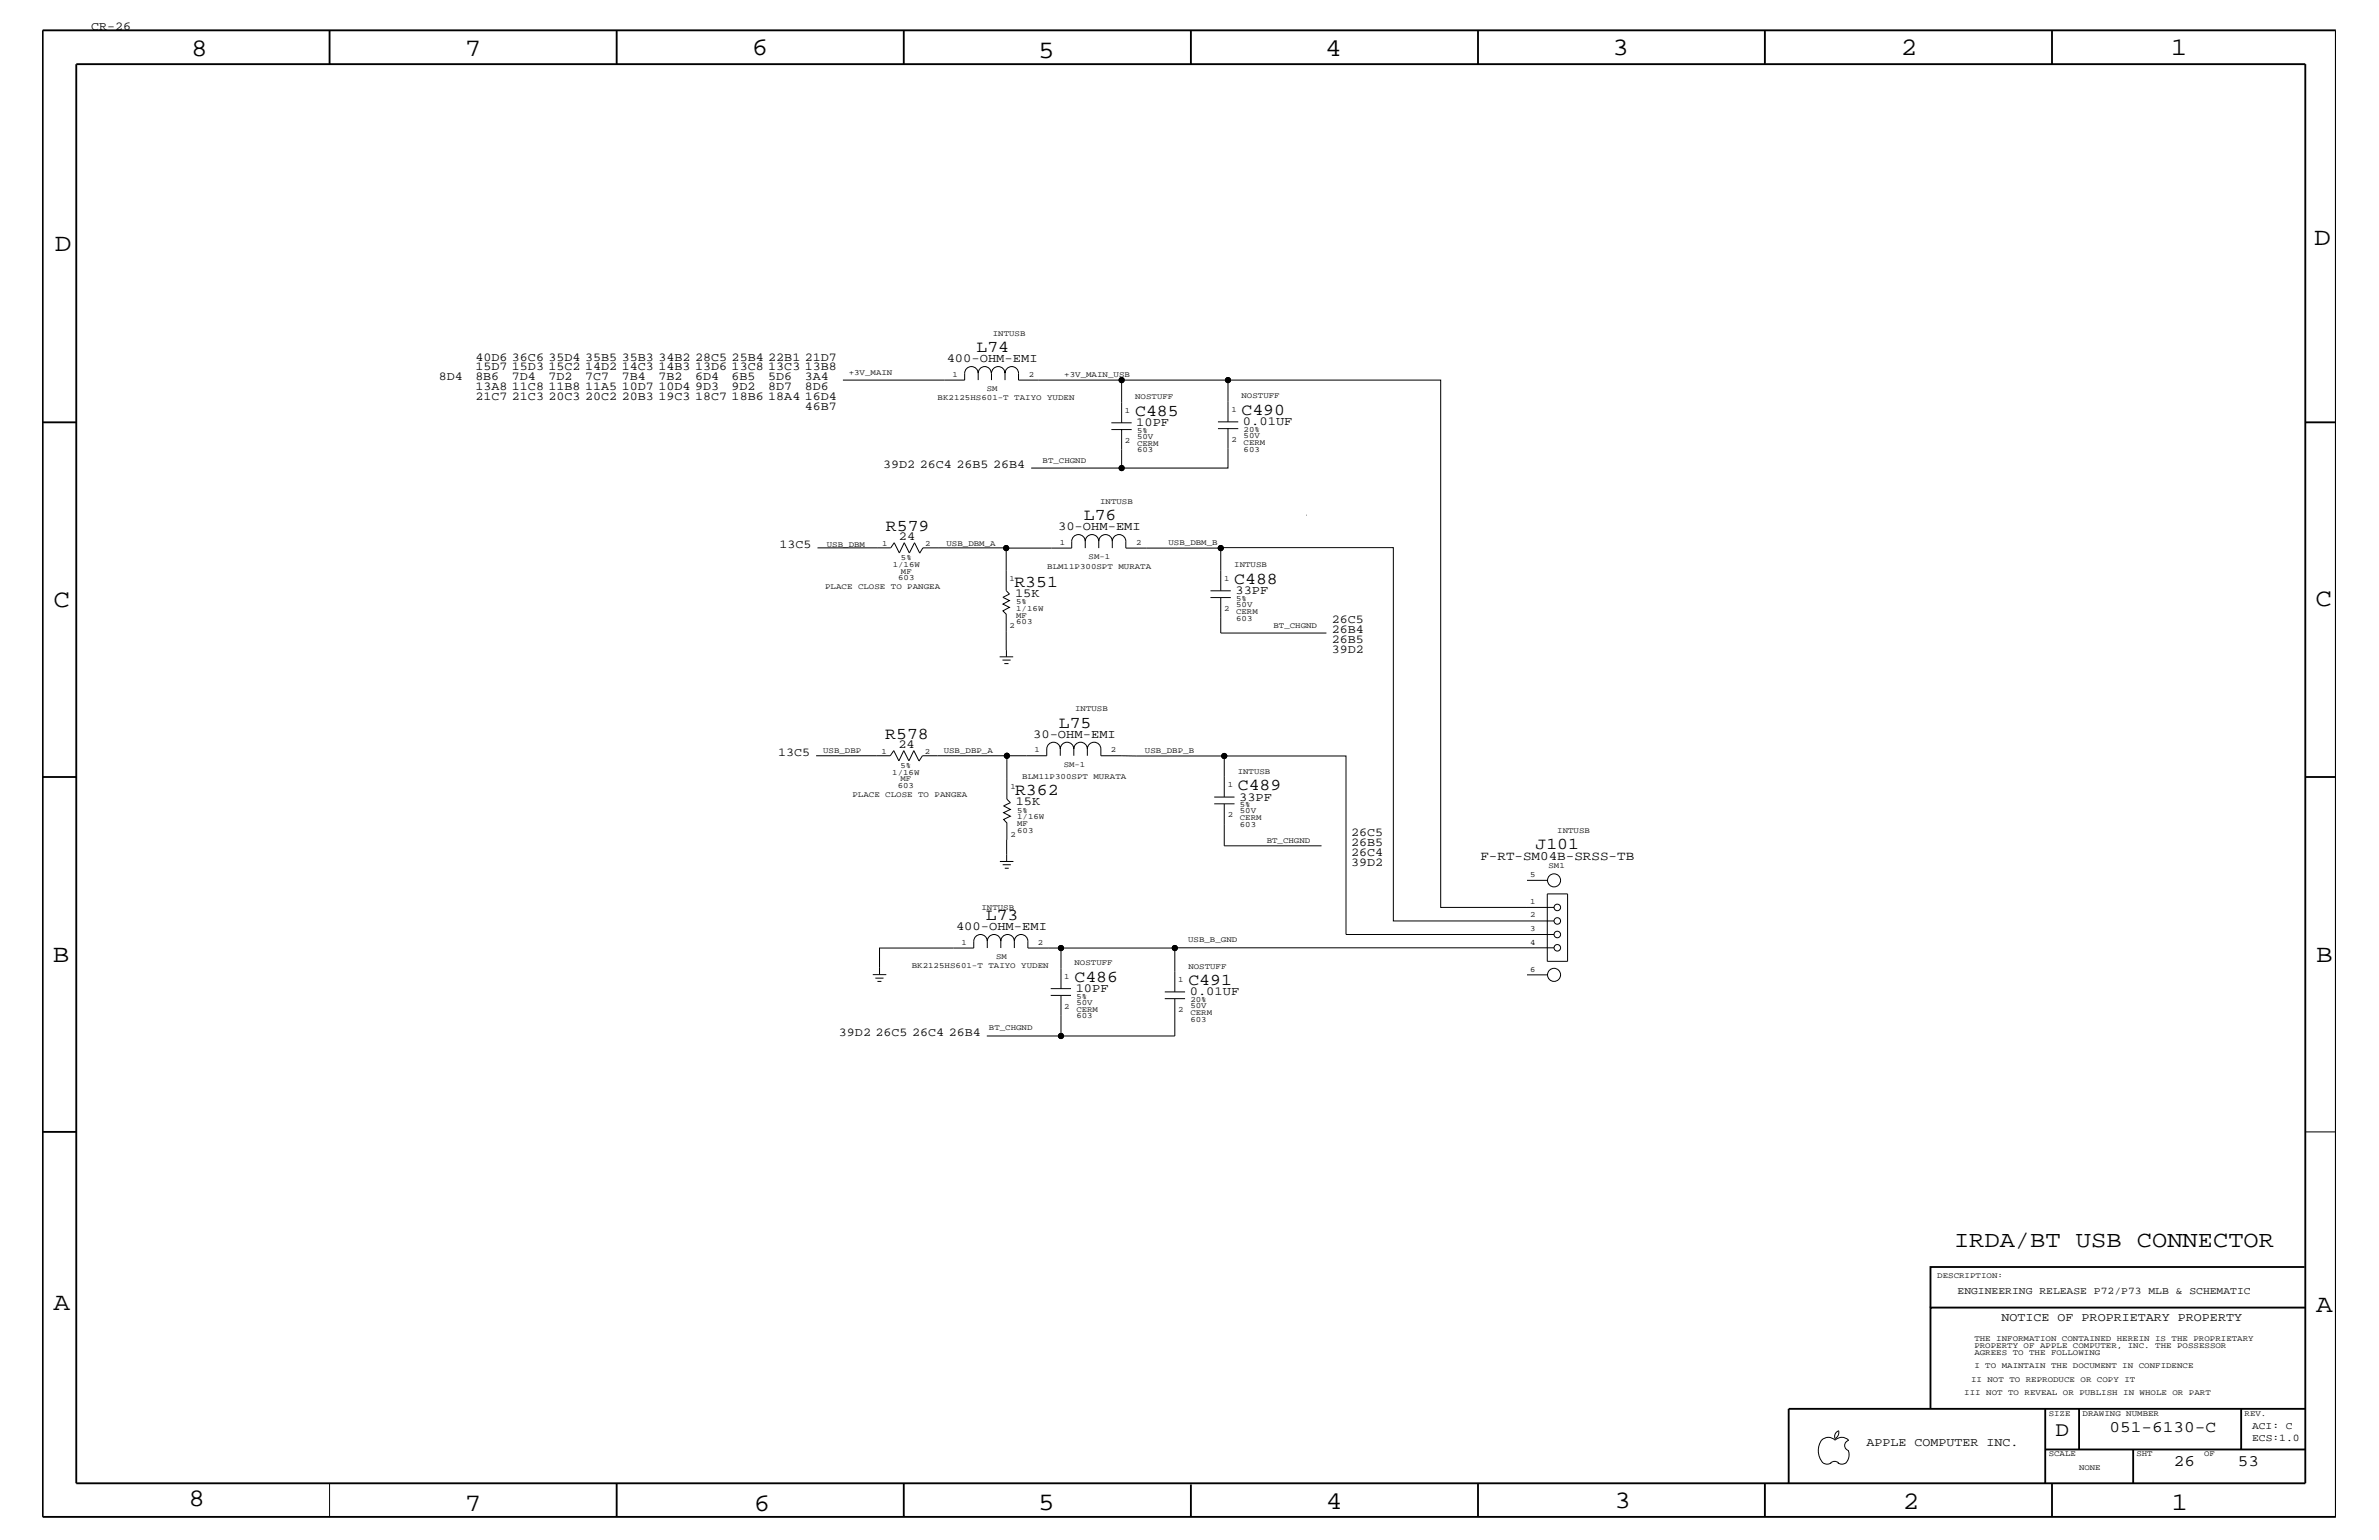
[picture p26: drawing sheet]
<svg xmlns="http://www.w3.org/2000/svg" width="432mm" height="279mm" viewBox="0 0 432 279" stroke-linecap="round" stroke-linejoin="round" font-family="sans-serif">
<defs><g id="words">
<g font-size="4.6">
<text x="34.7" y="10.2">8</text>
<text x="84.4" y="10.2">7</text>
<text x="136.4" y="10">6</text>
<text x="188.4" y="10.6">5</text>
<text x="240.5" y="10.2">4</text>
<text x="292.7" y="10">3</text>
<text x="345" y="9.9">2</text>
<text x="394" y="9.9">1</text>
<text x="9.9" y="45.6">D</text>
<text x="420" y="44.5">D</text>
<text x="9.7" y="110.2">C</text>
<text x="420.3" y="110">C</text>
<text x="9.6" y="174.6">B</text>
<text x="420.4" y="174.5">B</text>
<text x="9.7" y="237.7">A</text>
<text x="420.4" y="238.1">A</text>
<text x="34.2" y="273.3">8</text>
<text x="84.4" y="274.1">7</text>
<text x="136.8" y="274.1">6</text>
<text x="188.4" y="273.9">5</text>
<text x="240.7" y="273.8">4</text>
<text x="293" y="273.6">3</text>
<text x="345.4" y="273.8">2</text>
<text x="394.2" y="274">1</text>
</g>
<text font-size="4.2" x="354.7" y="226.2">IRDA/BT USB CONNECTOR</text>
<text font-size="3.8" x="373.1" y="260.5">D</text>
<g font-size="3">
<text x="177.2" y="63.9">L74</text>
<text x="206" y="75.5">C485</text>
<text x="225.3" y="75.3">C490</text>
<text x="196.7" y="94.4">L76</text>
<text x="160.8" y="96.4">R579</text>
<text x="184.1" y="106.4">R351</text>
<text x="224" y="106">C488</text>
<text x="160.7" y="134">R578</text>
<text x="192.2" y="132.1">L75</text>
<text x="224.7" y="143.4">C489</text>
<text x="184.2" y="144.3">R362</text>
<text x="278.7" y="154.1">J101</text>
<text x="178.9" y="167">L73</text>
<text x="195" y="178.1">C486</text>
<text x="215.7" y="178.7">C491</text>
</g>
<g font-size="2.9">
<text x="382.9" y="259.9">051-6130-C</text>
<text x="394.5" y="266">26</text>
<text x="406.2" y="266">53</text>
</g>
<text font-size="2.3" x="268.7" y="156">F-RT-SM04B-SRSS-TB</text>
<g font-size="2.2">
<text x="16.6" y="5.5">CR-26</text>
<text x="86.3" y="65.4">40D6 36C6 35D4 35B5 35B3 34B2 28C5 25B4 22B1 21D7</text>
<text x="171.8" y="65.7">400-OHM-EMI</text>
<text x="79.6" y="69">8D4</text>
<text x="86.3" y="69">8B6</text>
<text x="86.3" y="70.7">13A8 11C8 11B8 11A5 10D7 10D4 9D3</text>
<text x="86.3" y="67.2">15D7 15D3 15C2 14D2 14C3 14B3 13D6 13C8 13C3 13B8</text>
<text x="92.9" y="69">7D4</text>
<text x="99.6" y="69">7D2</text>
<text x="106.2" y="69">7C7</text>
<text x="112.9" y="69">7B4</text>
<text x="119.5" y="69">7B2</text>
<text x="126.2" y="69">6D4</text>
<text x="132.8" y="69">6B5</text>
<text x="132.8" y="70.7">9D2</text>
<text x="139.4" y="69">5D6</text>
<text x="139.4" y="70.7">8D7</text>
<text x="146.1" y="69">3A4</text>
<text x="146.1" y="70.7">8D6</text>
<text x="86.3" y="72.6">21C7 21C3 20C3 20C2 20B3 19C3 18C7 18B6 18A4 16D4</text>
<text x="146.1" y="74.3">46B7</text>
<text x="206.2" y="77.3">10PF</text>
<text x="225.6" y="77.1">0.01UF</text>
<text x="160.3" y="84.9">39D2 26C4 26B5 26B4</text>
<text x="141.5" y="99.4">13C5</text>
<text x="163.2" y="98">24</text>
<text x="192" y="96.1">30-OHM-EMI</text>
<text x="224.2" y="107.8">33PF</text>
<text x="184.2" y="108.2">15K</text>
<text x="241.7" y="113.1">26C5</text>
<text x="241.7" y="114.8">26B4</text>
<text x="241.7" y="116.7">26B5</text>
<text x="241.7" y="118.4">39D2</text>
<text x="141.2" y="137.1">13C5</text>
<text x="163.1" y="135.8">24</text>
<text x="187.5" y="133.8">30-OHM-EMI</text>
<text x="184.4" y="146.1">15K</text>
<text x="224.9" y="145.2">33PF</text>
<text x="245.2" y="153.5">26B5</text>
<text x="245.2" y="155.2">26C4</text>
<text x="245.2" y="151.7">26C5</text>
<text x="245.2" y="157.1">39D2</text>
<text x="173.5" y="168.7">400-OHM-EMI</text>
<text x="195.2" y="180">10PF</text>
<text x="215.9" y="180.6">0.01UF</text>
<text x="152.3" y="188">39D2 26C5 26C4 26B4</text>
<text x="363.3" y="239.7">NOTICE OF PROPRIETARY PROPERTY</text>
<text x="338.8" y="262.3">APPLE COMPUTER INC.</text>
</g>
<g font-size="1.9">
<text x="355.3" y="234.8">ENGINEERING RELEASE P72/P73 MLB &amp; SCHEMATIC</text>
<text x="408.8" y="261.5">ECS:1.0</text>
<text x="408.8" y="259.3">ACI: C</text>
</g>
<g font-size="1.5">
<text x="180.2" y="60.9">INTUSB</text>
<text x="154.1" y="68.1">+3V_MAIN</text>
<text x="172.9" y="68.4">1</text>
<text x="179.1" y="71">SM</text>
<text x="186.7" y="68.4">2</text>
<text x="193.2" y="68.4">+3V_MAIN_USB</text>
<text x="170.2" y="72.6">BK2125HS601-T TAIYO YUDEN</text>
<text x="204.2" y="74.8">1</text>
<text x="206" y="72.4">NOSTUFF</text>
<text x="223.5" y="74.7">1</text>
<text x="225.3" y="72.3">NOSTUFF</text>
<text x="204.2" y="80.4">2</text>
<text x="206.4" y="82.1">603</text>
<text x="206.4" y="80.9">CERM</text>
<text x="206.4" y="79.6">50V</text>
<text x="206.4" y="78.5">5%</text>
<text x="223.5" y="80.2">2</text>
<text x="225.7" y="81.9">603</text>
<text x="225.7" y="80.7">CERM</text>
<text x="225.7" y="79.5">50V</text>
<text x="225.7" y="78.4">20%</text>
<text x="189.2" y="84.1">BT_CHGND</text>
<text x="199.7" y="91.4">INTUSB</text>
<text x="150.1" y="99.2">USB_DBM</text>
<text x="160.1" y="99">1</text>
<text x="163.5" y="101.6">5%</text>
<text x="167.9" y="99">2</text>
<text x="171.8" y="99.1">USB_DBM_A</text>
<text x="192.4" y="98.8">1</text>
<text x="197.6" y="101.4">SM-1</text>
<text x="206.2" y="98.8">2</text>
<text x="212.1" y="98.9">USB_DBM_B</text>
<text x="149.8" y="106.9">PLACE CLOSE TO PANGEA</text>
<text x="162" y="102.8">1/16W</text>
<text x="163" y="105.3">603</text>
<text x="163.5" y="104.1">MF</text>
<text x="183.2" y="105.3">1</text>
<text x="190.1" y="103.3">BLM11P300SPT MURATA</text>
<text x="222.2" y="105.4">1</text>
<text x="224" y="103">INTUSB</text>
<text x="183.2" y="113.9">2</text>
<text x="184.4" y="113.3">603</text>
<text x="184.4" y="112.1">MF</text>
<text x="184.4" y="110.8">1/16W</text>
<text x="184.4" y="109.6">5%</text>
<text x="222.2" y="110.9">2</text>
<text x="224.4" y="112.6">603</text>
<text x="224.4" y="111.4">CERM</text>
<text x="224.4" y="110.2">50V</text>
<text x="224.4" y="109.1">5%</text>
<text x="231.1" y="114">BT_CHGND</text>
<text x="195.2" y="129.1">INTUSB</text>
<text x="149.4" y="136.5">USB_DBP</text>
<text x="160" y="136.7">1</text>
<text x="167.9" y="136.7">2</text>
<text x="171.3" y="136.7">USB_DBP_A</text>
<text x="187.8" y="136.5">1</text>
<text x="201.6" y="136.5">2</text>
<text x="207.8" y="136.6">USB_DBP_B</text>
<text x="161.9" y="140.5">1/16W</text>
<text x="162.9" y="143">603</text>
<text x="163.4" y="141.8">MF</text>
<text x="163.4" y="139.3">5%</text>
<text x="183.4" y="143.2">1</text>
<text x="185.5" y="141.4">BLM11P300SPT MURATA</text>
<text x="193.1" y="139.1">SM-1</text>
<text x="222.8" y="142.8">1</text>
<text x="224.7" y="140.4">INTUSB</text>
<text x="154.7" y="144.6">PLACE CLOSE TO PANGEA</text>
<text x="184.6" y="149.9">MF</text>
<text x="184.6" y="148.7">1/16W</text>
<text x="184.6" y="147.4">5%</text>
<text x="222.8" y="148.3">2</text>
<text x="225" y="150">603</text>
<text x="225" y="148.8">CERM</text>
<text x="225" y="147.6">50V</text>
<text x="225" y="146.4">5%</text>
<text x="183.4" y="151.8">2</text>
<text x="184.6" y="151.1">603</text>
<text x="229.9" y="152.9">BT_CHGND</text>
<text x="282.7" y="151">INTUSB</text>
<text x="277.7" y="159.1">5</text>
<text x="281.1" y="157.4">SM1</text>
<text x="178.1" y="165.1">INTUSB</text>
<text x="277.7" y="164">1</text>
<text x="277.7" y="166.5">2</text>
<text x="174.5" y="171.4">1</text>
<text x="180.8" y="173.9">SM</text>
<text x="188.4" y="171.4">2</text>
<text x="215.6" y="170.9">USB_B_GND</text>
<text x="277.7" y="168.9">3</text>
<text x="277.7" y="171.4">4</text>
<text x="165.5" y="175.6">BK2125HS601-T TAIYO YUDEN</text>
<text x="193.2" y="177.5">1</text>
<text x="195" y="175.1">NOSTUFF</text>
<text x="213.9" y="178.1">1</text>
<text x="215.7" y="175.7">NOSTUFF</text>
<text x="277.7" y="176.3">6</text>
<text x="193.2" y="183">2</text>
<text x="195.4" y="184.8">603</text>
<text x="195.4" y="183.6">CERM</text>
<text x="195.4" y="182.3">50V</text>
<text x="195.4" y="181.2">5%</text>
<text x="213.9" y="183.6">2</text>
<text x="216.1" y="185.4">603</text>
<text x="216.1" y="184.1">CERM</text>
<text x="216.1" y="182.9">50V</text>
<text x="216.1" y="181.8">20%</text>
<text x="179.5" y="186.8">BT_CHGND</text>
<text x="351.6" y="231.8">DESCRIPTION:</text>
<text x="358.4" y="245.8">AGREES TO THE FOLLOWING</text>
<text x="358.4" y="244.6">PROPERTY OF APPLE COMPUTER, INC. THE POSSESSOR</text>
<text x="358.4" y="243.4">THE INFORMATION CONTAINED HEREIN IS THE PROPRIETARY</text>
<text x="357.8" y="250.7">II NOT TO REPRODUCE OR COPY IT</text>
<text x="358.4" y="248.2">I TO MAINTAIN THE DOCUMENT IN CONFIDENCE</text>
<text x="356.5" y="253.2">III NOT TO REVEAL OR PUBLISH IN WHOLE OR PART</text>
<text x="371.9" y="256.8">SIZE</text>
<text x="378" y="256.8">DRAWING NUMBER</text>
<text x="407.4" y="256.8">REV.</text>
<text x="371.9" y="264.2">SCALE</text>
<text x="377.4" y="266.7">NONE</text>
<text x="387.8" y="264.2">SHT</text>
<text x="400" y="264.2">OF</text>
</g>
</g></defs>
<g fill="none" stroke="#000" stroke-width=".18">
<path d="M177.5 67.7v1.3M179.9 67.7a1.19 1.19 0 0 0-1.2-1.2 1.19 1.19 0 0 0-1.2 1.2 1.23 1.23 0 0 0-1.2-1.2 1.23 1.23 0 0 0-1.2 1.2v1.3h-22.1M180 69v-1.3a1.23 1.23 0 0 1 1.2-1.2 1.23 1.23 0 0 1 1.2 1.2 1.23 1.23 0 0 1 1.2-1.2 1.23 1.23 0 0 1 1.3 1.2v1.3h18.7M182.4 67.7v1.3M201.7 77.9h3.7M201.7 76.7h3.7M221.1 77.8h3.6M221.1 76.5h3.6M222.9 77.8v7.1h-19.3v-7M222.9 76.5v-7.5h38.6v95.6h20.6M222.9 69h-19.3v7.7M148.4 99.4h13.3l.6-.9 .9 1.8 .9-1.8 1 1.8 .9-1.8 .9 1.8"/>
<path d="M182.6 99.4h11.9v-1.2a1.23 1.23 0 0 1 1.2-1.2 1.23 1.23 0 0 1 1.3 1.2 1.23 1.23 0 0 1 1.2-1.2 1.23 1.23 0 0 1 1.2 1.2 1.23 1.23 0 0 1 1.3-1.2 1.23 1.23 0 0 1 1.2 1.2 1.23 1.23 0 0 1 1.2-1.2 1.23 1.23 0 0 1 1.2 1.2v1.2h17.3v7.8M187.2 84.9h16.4M197 98.2v1.2M199.4 98.2v1.2M201.9 98.2v1.2M221.6 99.4h31.3v67.7h29.2M237.1 93.5h.1M166.9 100.4l.6-1h15.1v7.7l.6 .7-1.2 .6 1.2 .6-1.2 .6 1.2 .6-1.2 .6 .6 .6 .1 7.8M181.4 119.2h2.5M181.9 119.8h1.5M219.7 108.4h3.7M219.7 107.2h3.7"/>
<path d="M221.6 108.4v6.5h19.1M148.1 137.1h13.5l.6-.9 1 1.8 .8-1.8 1 1.8 .9-1.8 .9 1.8M182.3 120.4h.7M182.8 137.1v7.9l.6 .6-1.2 .6 1.2 .7-1.2 .5 1.2 .7-1.2 .6 .6 .6-.1 7M192.4 135.9v1.2M194.9 135.9v1.2M197.4 135.9v1.2M222.2 137.2l-22.4-.1v-1.2a1.23 1.23 0 0 0-1.2-1.2 1.23 1.23 0 0 0-1.2 1.2 1.23 1.23 0 0 0-1.3-1.2 1.23 1.23 0 0 0-1.2 1.2 1.23 1.23 0 0 0-1.2-1.2 1.23 1.23 0 0 0-1.3 1.2 1.23 1.23 0 0 0-1.2-1.2 1.23 1.23 0 0 0-1.2 1.2v1.2h-22.6l-.6 1M181.5 156.3h2.4M182 156.9h1.5M182.4 157.5h.7M220.4 145.8h3.7"/>
<path d="M220.4 144.6h3.7M222.2 144.6v-7.4h22.1v32.3h37.8M222.2 145.8v7.7h17.7M277.2 159.7h3.6M158.4 176.8h2.5M158.9 177.5h1.5M159.3 178.1h.7M159.6 176.8v-4.8h17.1v-1.2a1.23 1.23 0 0 1 1.3-1.3 1.23 1.23 0 0 1 1.2 1.3 1.23 1.23 0 0 1 1.2-1.3 1.23 1.23 0 0 1 1.3 1.3 1.23 1.23 0 0 1 1.2-1.3 1.23 1.23 0 0 1 1.2 1.3 1.23 1.23 0 0 1 1.2-1.3 1.23 1.23 0 0 1 1.3 1.3v1.2h6v7.4M179.2 170.8v1.2M181.7 170.8v1.2M184.1 170.8v1.2M190.7 179.4h3.7"/>
<path d="M192.6 172h20.6v8M211.4 180h3.7M277.2 176.9h3.6M280.8 162.2h3.7v12.2h-3.7zM282.1 172h-68.9M179.1 188h13.5M190.7 180.6h3.7M192.6 180.6v7.4h20.6v-6.8M211.4 181.2h3.7M418.4 205.4h5.6M333.7 259.6a1.06 1.06 0 0 0-.6 1.4M333.7 259.5v.2a1.27 1.27 0 0 1-.6 1.3"/>
<path d="M59.8 269.1v6.1M330.6 261.3a1.69 1.69 0 0 1 2.5 0M330.6 261.3a3.2 3.2 0 0 0 .5 4.2l.5 .1 .8-.2M332.3 265.4l.7-.3 .7 .3M333.1 261.3a1.69 1.69 0 0 1 2.4 0M333.6 265.4l.7 .2 .7-.2M335.5 263.2l.1 .7a2.14 2.14 0 0 1-.6 1.5M335.6 261.3a.96 .96 0 0 0-.8 1 .96 .96 0 0 0 .8 .9"/>
<circle cx="203.6" cy="69" r=".47"/>
<circle cx="222.9" cy="69" r=".47"/>
<circle cx="182.6" cy="99.4" r=".47"/>
<circle cx="203.6" cy="84.9" r=".47"/>
<circle cx="221.6" cy="99.4" r=".47"/>
<circle cx="182.8" cy="137.1" r=".47"/>
<circle cx="222.2" cy="137.2" r=".47"/>
<circle cx="282.1" cy="159.7" r="1.19"/>
<circle cx="192.6" cy="172" r=".47"/>
<circle cx="213.2" cy="172" r=".47"/>
<circle cx="282.1" cy="176.9" r="1.19"/>
<circle cx="282.7" cy="169.5" r=".59"/>
<circle cx="282.7" cy="167.1" r=".59"/>
<circle cx="282.7" cy="164.6" r=".59"/>
<circle cx="282.7" cy="172" r=".59"/>
<circle cx="192.6" cy="188" r=".47"/>
</g>
<g fill="none" stroke="#000" stroke-width=".34">
<path d="M7.7 5.5h416.3v269.7h-416.3zM13.8 11.6h404.6v257.5h-404.6zM59.8 5.5v6.1M111.9 5.5v6.1M164 5.5v6.1M216.2 5.5v6.1M268.3 5.5v6.1M320.3 5.5v6.1M372.4 5.5v6.1M7.7 76.6h6.1M418.4 76.6h5.6M7.7 141h6.1"/>
<path d="M418.4 141h5.6M7.7 205.4h6.1M418.3 229.9h-67.9v7.3M418.4 237.2h-68v18.4M371.2 255.6v13.5M377.4 255.6v7.4M406.8 255.6v7.4M418.4 255.6h-93.7v13.5M111.9 269.1v6.1M164 269.1v6.1M216.2 269.3v5.9M268.3 269.1v6.1"/>
<path d="M320.3 269.1v6.1M371.2 263h47.2M372.4 269.1v6.1M387.2 263v6.1"/>
</g>
<g fill="#000">
<circle cx="203.6" cy="69" r=".47"/>
<circle cx="222.9" cy="69" r=".47"/>
<circle cx="182.6" cy="99.4" r=".47"/>
<circle cx="203.6" cy="84.9" r=".47"/>
<circle cx="221.6" cy="99.4" r=".47"/>
<circle cx="182.8" cy="137.1" r=".47"/>
<circle cx="222.2" cy="137.2" r=".47"/>
<circle cx="192.6" cy="172" r=".47"/>
<circle cx="213.2" cy="172" r=".47"/>
<circle cx="192.6" cy="188" r=".47"/>
</g>
<use href="#words"/>
</svg>
